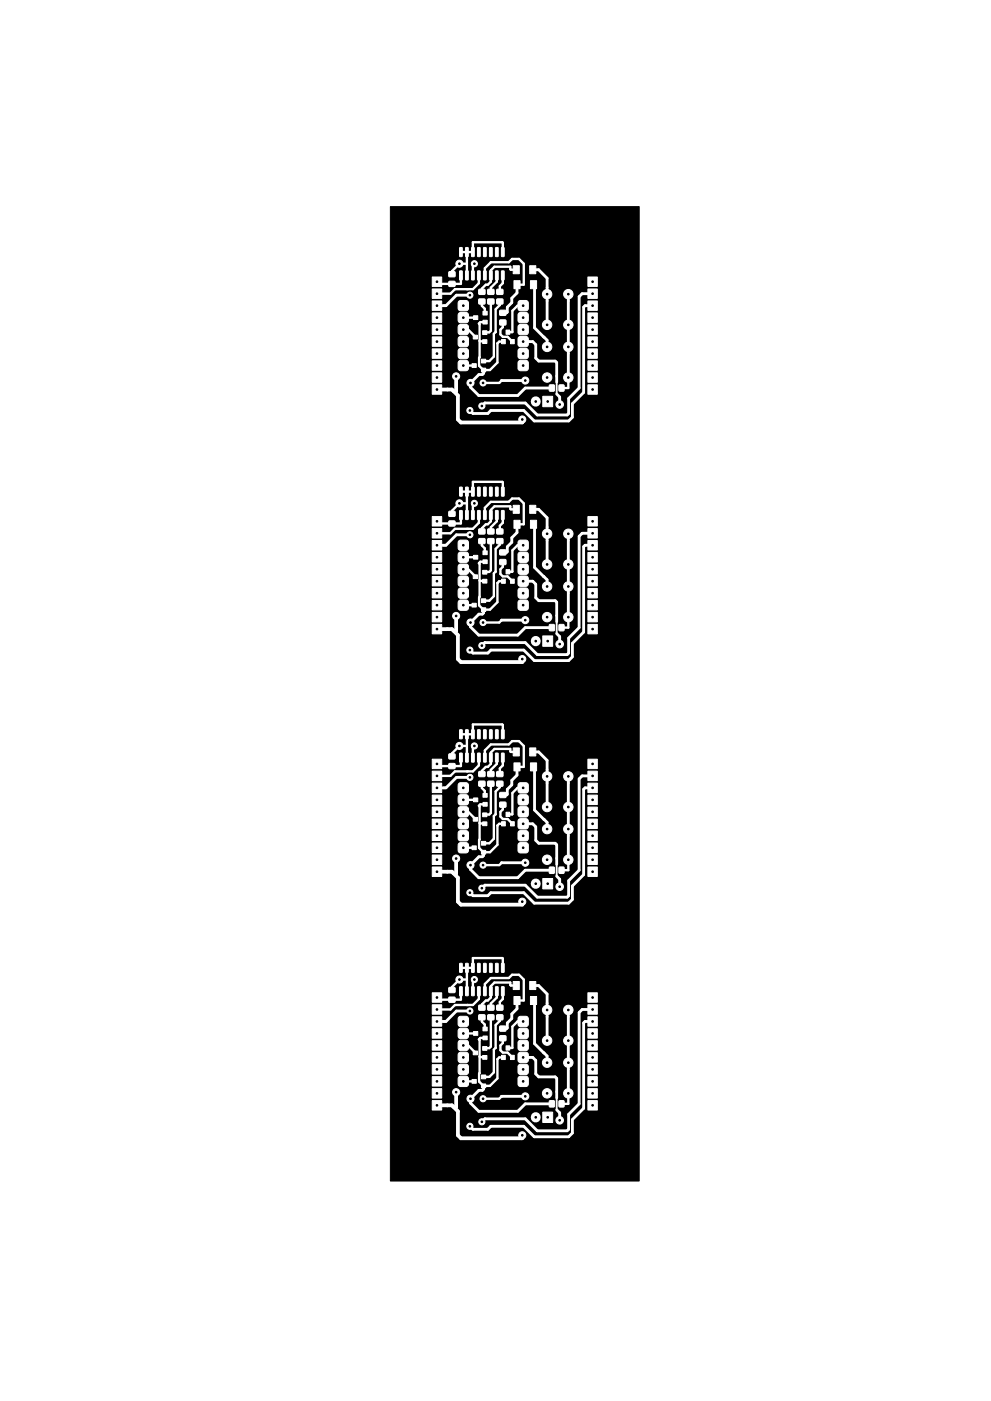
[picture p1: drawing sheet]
<svg xmlns="http://www.w3.org/2000/svg" width="210mm" height="297mm" viewBox="0 0 210 297" stroke-linecap="round" stroke-linejoin="round" font-family="sans-serif">
<path d="M82.8 43.8h52.8v206.6h-52.8z" fill="#000" stroke="#000" stroke-width=".21"/>
<g fill="#fff" stroke="#fff" stroke-width=".21">
<path d="M110.1 228.3l.3-.1h1.1a.55 .55 0 0 1 .6 .5v1.1a.55 .55 0 0 1-.6 .6h-1.1a.55 .55 0 0 1-.5-.6v-1.1z"/>
<path d="M110.1 225.8l.3-.2h1.1a.55 .55 0 0 1 .6 .6v1.1a.55 .55 0 0 1-.6 .5h-1.1a.55 .55 0 0 1-.5-.5v-1.2z"/>
<path d="M110.1 223.3l.3-.2h1.1a.55 .55 0 0 1 .6 .5v1.1a.55 .55 0 0 1-.6 .6h-1.1a.55 .55 0 0 1-.5-.6v-1.1z"/>
<path d="M110.1 220.7l.3-.1h1.1a.55 .55 0 0 1 .6 .5v1.1a.55 .55 0 0 1-.6 .6h-1.1a.55 .55 0 0 1-.5-.6v-1.2z"/>
<path d="M110.1 218.2l.3-.2h1.1a.55 .55 0 0 1 .6 .6v1.1a.55 .55 0 0 1-.6 .5h-1.1a.55 .55 0 0 1-.5-.5v-1.2z"/>
<path d="M110.1 215.6l.3-.1h1.1a.55 .55 0 0 1 .6 .5v1.1a.55 .55 0 0 1-.6 .6h-1.1a.55 .55 0 0 1-.5-.6v-1.1z"/>
<path d="M97.4 215.6l.3-.1h1.1a.55 .55 0 0 1 .6 .5v1.1a.55 .55 0 0 1-.6 .6h-1.1a.55 .55 0 0 1-.5-.6v-1.1z"/>
<path d="M97.4 218.2l.3-.2h1.1a.55 .55 0 0 1 .6 .6v1.1a.55 .55 0 0 1-.6 .5h-1.1a.55 .55 0 0 1-.5-.5v-1.2z"/>
<path d="M97.4 220.7l.3-.1h1.1a.55 .55 0 0 1 .6 .5v1.1a.55 .55 0 0 1-.6 .6h-1.1a.55 .55 0 0 1-.5-.6v-1.2z"/>
<path d="M97.4 223.3l.3-.2h1.1a.55 .55 0 0 1 .6 .5v1.1a.55 .55 0 0 1-.6 .6h-1.1a.55 .55 0 0 1-.5-.6v-1.1z"/>
<path d="M97.4 225.8l.3-.2h1.1a.55 .55 0 0 1 .6 .6v1.1a.55 .55 0 0 1-.6 .5h-1.1a.55 .55 0 0 1-.5-.5v-1.2z"/>
<path d="M97.4 228.3l.3-.1h1.1a.55 .55 0 0 1 .6 .5v1.1a.55 .55 0 0 1-.6 .6h-1.1a.55 .55 0 0 1-.5-.6v-1.1z"/>
<path d="M91.7 218.1h2v2h-2z"/>
<path d="M91.7 215.6h2v2h-2z"/>
<path d="M91.7 213h2v2h-2z"/>
<path d="M124.7 210.5h2v2h-2z"/>
<path d="M124.7 213h2v2h-2z"/>
<path d="M124.7 215.6h2v2h-2z"/>
<path d="M124.7 218.1h2v2h-2z"/>
<path d="M124.7 220.7h2v2h-2z"/>
<path d="M124.7 223.2h2v2h-2z"/>
<path d="M124.7 225.7h2v2h-2z"/>
<path d="M124.7 228.3h2v2h-2z"/>
<path d="M124.7 230.8h2v2h-2z"/>
<path d="M124.7 233.4h2v2h-2z"/>
<path d="M115.2 235.8h2.1v2.2h-2.1z"/>
<path d="M97.5 204.3l.6 .1v1.6l-.1 .2-.5-.1z"/>
<path d="M98.8 204.3l.6 .1v1.6l-.2 .2-.4-.1z"/>
<path d="M100.1 204.3l.5 .1v1.6l-.1 .2-.5-.1z"/>
<path d="M101.3 204.3l.6 .1v1.6l-.1 .2-.5-.1z"/>
<path d="M102.6 204.3l.6 .1v1.6l-.2 .2-.4-.1z"/>
<path d="M103.9 204.3l.5 .1v1.6l-.1 .2-.5-.1z"/>
<path d="M105.2 204.3l.5 .1v1.6l-.1 .2-.5-.1z"/>
<path d="M106.4 204.3l.6 .1v1.6l-.1 .2-.5-.1z"/>
<path d="M106.4 209.2l.6 .1v1.7l-.1 .1-.5-.1z"/>
<path d="M105.2 209.2l.5 .1v1.7l-.1 .1-.5-.1z"/>
<path d="M103.9 209.2l.5 .1v1.7l-.1 .1-.5-.1z"/>
<path d="M102.6 209.2l.6 .1v1.7l-.2 .1-.4-.1z"/>
<path d="M101.3 209.2l.6 .1v1.7l-.1 .1-.5-.1z"/>
<path d="M100.1 209.2l.5 .1v1.7l-.1 .1-.5-.1z"/>
<path d="M98.8 209.2l.6 .1v1.7l-.2 .1-.4-.1z"/>
<path d="M97.5 209.2l.6 .1v1.7l-.1 .1-.5-.1z"/>
<path d="M100.1 228.9h1v.8h-1z"/>
<path d="M102.1 229.8h1v.8h-1z"/>
<path d="M102.1 227.9h1v.8h-1z"/>
<path d="M102.4 221.9h.9v.8h-.9z"/>
<path d="M102.4 223.8h.9v.8h-.9z"/>
<path d="M100.4 222.8h.9v.8h-.9z"/>
<path d="M100.5 218.7h.9v.8h-.9z"/>
<path d="M102.5 219.7h.9v.8h-.9z"/>
<path d="M102.5 217.8h.9v.8h-.9z"/>
<path d="M108.3 223.7h.8v.9h-.8z"/>
<path d="M106.4 223.7h.8v.9h-.8z"/>
<path d="M107.4 221.7h.8v.9h-.8z"/>
<path d="M108.9 208.1h1.3v1.7h-1.3z"/>
<path d="M112.4 208.1h1.3v1.7h-1.3z"/>
<path d="M112.5 211.3h1.3v1.7h-1.3z"/>
<path d="M109 211.3h1.3v1.7h-1.3z"/>
<path d="M95.3 209.4h1.2v1h-1.2z"/>
<path d="M95.3 211.5l1.2-.1v1l-1.2 .1z"/>
<path d="M116.6 233.4h1v1.3l-1-.1z"/>
<path d="M118.6 233.4h1.1l-.1 1.3-1-.1z"/>
<path d="M105.4 213.1h1.3v1l-1.3 .1z"/>
<path d="M105.4 215.2h1.3v1h-1.3z"/>
<path d="M103.5 215.2h1.2l.1 1h-1.3z"/>
<path d="M103.5 213.1h1.2l.1 1-1.3 .1z"/>
<path d="M101.6 213.1h1.2l.1 1-1.3 .1z"/>
<path d="M101.6 215.2h1.2l.1 1h-1.3z"/>
<path d="M106.1 219.6h1.2v1l-1.2 .1z"/>
<path d="M106.1 217.6h1.2v1h-1.2z"/>
<path d="M91.7 233.4h2v2h-2z"/>
<path d="M91.7 210.5h2v2h-2z"/>
<path d="M91.7 230.8h2v2h-2z"/>
<path d="M91.7 228.3h2v2h-2z"/>
<path d="M91.7 225.7h2v2h-2z"/>
<path d="M91.7 223.2h2v2h-2z"/>
<path d="M91.7 220.7h2v2h-2z"/>
<path d="M110.1 178.8l.3-.2h1.1a.55 .55 0 0 1 .6 .6v1.1a.55 .55 0 0 1-.6 .5h-1.1a.55 .55 0 0 1-.5-.5v-1.2z"/>
<path d="M110.1 176.3l.3-.2h1.1a.55 .55 0 0 1 .6 .6v1.1a.55 .55 0 0 1-.6 .5h-1.1a.55 .55 0 0 1-.5-.5v-1.2z"/>
<path d="M110.1 173.7l.3-.1h1.1a.55 .55 0 0 1 .6 .5v1.1a.55 .55 0 0 1-.6 .6h-1.1a.55 .55 0 0 1-.5-.6v-1.1z"/>
<path d="M110.1 171.2l.3-.2h1.1a.55 .55 0 0 1 .6 .6v1.1a.55 .55 0 0 1-.6 .5h-1.1a.55 .55 0 0 1-.5-.5v-1.2z"/>
<path d="M110.1 168.6l.3-.1h1.1a.55 .55 0 0 1 .6 .5v1.1a.55 .55 0 0 1-.6 .6h-1.1a.55 .55 0 0 1-.5-.6v-1.1z"/>
<path d="M110.1 166.1l.3-.2h1.1a.55 .55 0 0 1 .6 .6v1.1a.55 .55 0 0 1-.6 .5h-1.1a.55 .55 0 0 1-.5-.5v-1.2z"/>
<path d="M97.4 166.1l.3-.2h1.1a.55 .55 0 0 1 .6 .6v1.1a.55 .55 0 0 1-.6 .5h-1.1a.55 .55 0 0 1-.5-.5v-1.2z"/>
<path d="M97.4 168.6l.3-.1h1.1a.55 .55 0 0 1 .6 .5v1.1a.55 .55 0 0 1-.6 .6h-1.1a.55 .55 0 0 1-.5-.6v-1.1z"/>
<path d="M97.4 171.2l.3-.2h1.1a.55 .55 0 0 1 .6 .6v1.1a.55 .55 0 0 1-.6 .5h-1.1a.55 .55 0 0 1-.5-.5v-1.2z"/>
<path d="M97.4 173.7l.3-.1h1.1a.55 .55 0 0 1 .6 .5v1.1a.55 .55 0 0 1-.6 .6h-1.1a.55 .55 0 0 1-.5-.6v-1.1z"/>
<path d="M97.4 176.3l.3-.2h1.1a.55 .55 0 0 1 .6 .6v1.1a.55 .55 0 0 1-.6 .5h-1.1a.55 .55 0 0 1-.5-.5v-1.2z"/>
<path d="M97.4 178.8l.3-.2h1.1a.55 .55 0 0 1 .6 .6v1.1a.55 .55 0 0 1-.6 .5h-1.1a.55 .55 0 0 1-.5-.5v-1.2z"/>
<path d="M91.7 168.6h2v2h-2z"/>
<path d="M91.7 166h2v2h-2z"/>
<path d="M91.7 163.5h2v2h-2z"/>
<path d="M124.7 161h2v2h-2z"/>
<path d="M124.7 163.5h2v2h-2z"/>
<path d="M124.7 166h2v2h-2z"/>
<path d="M124.7 168.6h2v2h-2z"/>
<path d="M124.7 171.1h2v2h-2z"/>
<path d="M124.7 173.7h2v2h-2z"/>
<path d="M124.7 176.2h2v2h-2z"/>
<path d="M124.7 178.7h2v2h-2z"/>
<path d="M124.7 181.3h2v2h-2z"/>
<path d="M124.7 183.8h2v2h-2z"/>
<path d="M115.2 186.3h2.1v2.2h-2.1z"/>
<path d="M97.5 154.7l.6 .1v1.7l-.1 .1-.5-.1z"/>
<path d="M98.8 154.7l.6 .1v1.7l-.2 .1-.4-.1z"/>
<path d="M100.1 154.7l.5 .1v1.7l-.1 .1-.5-.1z"/>
<path d="M101.3 154.7l.6 .1v1.7l-.1 .1-.5-.1z"/>
<path d="M102.6 154.7l.6 .1v1.7l-.2 .1-.4-.1z"/>
<path d="M103.9 154.7l.5 .1v1.7l-.1 .1-.5-.1z"/>
<path d="M105.2 154.7l.5 .1v1.7l-.1 .1-.5-.1z"/>
<path d="M106.4 154.7l.6 .1v1.7l-.1 .1-.5-.1z"/>
<path d="M106.4 159.7l.6 .1v1.7l-.1 .1-.5-.1z"/>
<path d="M105.2 159.7l.5 .1v1.7l-.1 .1-.5-.1z"/>
<path d="M103.9 159.7l.5 .1v1.7l-.1 .1-.5-.1z"/>
<path d="M102.6 159.7l.6 .1v1.7l-.2 .1-.4-.1z"/>
<path d="M101.3 159.7l.6 .1v1.7l-.1 .1-.5-.1z"/>
<path d="M100.1 159.7l.5 .1v1.7l-.1 .1-.5-.1z"/>
<path d="M98.8 159.7l.6 .1v1.7l-.2 .1-.4-.1z"/>
<path d="M97.5 159.7l.6 .1v1.7l-.1 .1-.5-.1z"/>
<path d="M100.1 179.3h1v.8h-1z"/>
<path d="M102.1 180.3h1v.8h-1z"/>
<path d="M102.1 178.4h1v.8h-1z"/>
<path d="M102.4 172.4h.9v.8h-.9z"/>
<path d="M102.4 174.3h.9v.8h-.9z"/>
<path d="M100.4 173.3h.9v.8h-.9z"/>
<path d="M100.5 169.2h.9v.8h-.9z"/>
<path d="M102.5 170.1h.9v.8h-.9z"/>
<path d="M102.5 168.2h.9v.8h-.9z"/>
<path d="M108.3 174.2h.8v.9h-.8z"/>
<path d="M106.4 174.2h.8v.9h-.8z"/>
<path d="M107.4 172.2h.8v.9h-.8z"/>
<path d="M108.9 158.6h1.3v1.7h-1.3z"/>
<path d="M112.4 158.6h1.3v1.7h-1.3z"/>
<path d="M112.5 161.7h1.3v1.7h-1.3z"/>
<path d="M109 161.7h1.3v1.7h-1.3z"/>
<path d="M95.3 159.9h1.2v1h-1.2z"/>
<path d="M95.3 161.9h1.2v1h-1.2z"/>
<path d="M116.6 183.9h1v1.2h-1z"/>
<path d="M118.6 183.9h1.1l-.1 1.2h-1z"/>
<path d="M105.4 163.6h1.3v1h-1.3z"/>
<path d="M105.4 165.7l1.3-.1v1l-1.3 .1z"/>
<path d="M103.5 165.7l1.2-.1 .1 1-1.3 .1z"/>
<path d="M103.5 163.6h1.2l.1 1h-1.3z"/>
<path d="M101.6 163.6h1.2l.1 1h-1.3z"/>
<path d="M101.6 165.7l1.2-.1 .1 1-1.3 .1z"/>
<path d="M106.1 170.1h1.2v1h-1.2z"/>
<path d="M106.1 168.1l1.2-.1v1l-1.2 .1z"/>
<path d="M91.7 183.8h2v2h-2z"/>
<path d="M91.7 161h2v2h-2z"/>
<path d="M91.7 181.3h2v2h-2z"/>
<path d="M91.7 178.7h2v2h-2z"/>
<path d="M91.7 176.2h2v2h-2z"/>
<path d="M91.7 173.7h2v2h-2z"/>
<path d="M91.7 171.1h2v2h-2z"/>
<path d="M110.1 127.4l.3-.2h1.1a.55 .55 0 0 1 .6 .6v1.1a.55 .55 0 0 1-.6 .5h-1.1a.55 .55 0 0 1-.5-.5v-1.2z"/>
<path d="M110.1 124.8l.3-.1h1.1a.55 .55 0 0 1 .6 .5v1.1a.55 .55 0 0 1-.6 .6h-1.1a.55 .55 0 0 1-.5-.6v-1.1z"/>
<path d="M110.1 122.3l.3-.2h1.1a.55 .55 0 0 1 .6 .6v1.1a.55 .55 0 0 1-.6 .5h-1.1a.55 .55 0 0 1-.5-.5v-1.2z"/>
<path d="M110.1 119.7l.3-.1h1.1a.55 .55 0 0 1 .6 .5v1.1a.55 .55 0 0 1-.6 .6h-1.1a.55 .55 0 0 1-.5-.6v-1.1z"/>
<path d="M110.1 117.2l.3-.2h1.1a.55 .55 0 0 1 .6 .6v1.1a.55 .55 0 0 1-.6 .5h-1.1a.55 .55 0 0 1-.5-.5v-1.2z"/>
<path d="M110.1 114.7l.3-.2h1.1a.55 .55 0 0 1 .6 .6v1.1a.55 .55 0 0 1-.6 .5h-1.1a.55 .55 0 0 1-.5-.5v-1.2z"/>
<path d="M97.4 114.7l.3-.2h1.1a.55 .55 0 0 1 .6 .6v1.1a.55 .55 0 0 1-.6 .5h-1.1a.55 .55 0 0 1-.5-.5v-1.2z"/>
<path d="M97.4 117.2l.3-.2h1.1a.55 .55 0 0 1 .6 .6v1.1a.55 .55 0 0 1-.6 .5h-1.1a.55 .55 0 0 1-.5-.5v-1.2z"/>
<path d="M97.4 119.7l.3-.1h1.1a.55 .55 0 0 1 .6 .5v1.1a.55 .55 0 0 1-.6 .6h-1.1a.55 .55 0 0 1-.5-.6v-1.1z"/>
<path d="M97.4 122.3l.3-.2h1.1a.55 .55 0 0 1 .6 .6v1.1a.55 .55 0 0 1-.6 .5h-1.1a.55 .55 0 0 1-.5-.5v-1.2z"/>
<path d="M97.4 124.8l.3-.1h1.1a.55 .55 0 0 1 .6 .5v1.1a.55 .55 0 0 1-.6 .6h-1.1a.55 .55 0 0 1-.5-.6v-1.1z"/>
<path d="M97.4 127.4l.3-.2h1.1a.55 .55 0 0 1 .6 .6v1.1a.55 .55 0 0 1-.6 .5h-1.1a.55 .55 0 0 1-.5-.5v-1.2z"/>
<path d="M91.7 117.1h2v2h-2z"/>
<path d="M91.7 114.6h2v2h-2z"/>
<path d="M91.7 112.1h2v2h-2z"/>
<path d="M124.7 109.5h2v2h-2z"/>
<path d="M124.7 112.1h2v2h-2z"/>
<path d="M124.7 114.6h2v2h-2z"/>
<path d="M124.7 117.1h2v2h-2z"/>
<path d="M124.7 119.7h2v2h-2z"/>
<path d="M124.7 122.2h2v2h-2z"/>
<path d="M124.7 124.8h2v2h-2z"/>
<path d="M124.7 127.3h2v2h-2z"/>
<path d="M124.7 129.8h2v2h-2z"/>
<path d="M124.7 132.4h2v2h-2z"/>
<path d="M115.2 134.8h2.1v2.2h-2.1z"/>
<path d="M97.5 103.3l.6 .1v1.7l-.1 .1-.5-.1z"/>
<path d="M98.8 103.3l.6 .1v1.7l-.2 .1-.4-.1z"/>
<path d="M100.1 103.3l.5 .1v1.7l-.1 .1-.5-.1z"/>
<path d="M101.3 103.3l.6 .1v1.7l-.1 .1-.5-.1z"/>
<path d="M102.6 103.3l.6 .1v1.7l-.2 .1-.4-.1z"/>
<path d="M103.9 103.3l.5 .1v1.7l-.1 .1-.5-.1z"/>
<path d="M105.2 103.3l.5 .1v1.7l-.1 .1-.5-.1z"/>
<path d="M106.4 103.3l.6 .1v1.7l-.1 .1-.5-.1z"/>
<path d="M106.4 108.3h.6v1.7l-.1 .2-.5-.2z"/>
<path d="M105.2 108.3h.5v1.7l-.1 .2-.5-.2z"/>
<path d="M103.9 108.3h.5v1.7l-.1 .2-.5-.2z"/>
<path d="M102.6 108.3h.6v1.7l-.2 .2-.4-.2z"/>
<path d="M101.3 108.3h.6v1.7l-.1 .2-.5-.2z"/>
<path d="M100.1 108.3h.5v1.7l-.1 .2-.5-.2z"/>
<path d="M98.8 108.3h.6v1.7l-.2 .2-.4-.2z"/>
<path d="M97.5 108.3h.6v1.7l-.1 .2-.5-.2z"/>
<path d="M100.1 127.9h1v.8h-1z"/>
<path d="M102.1 128.9h1v.8h-1z"/>
<path d="M102.1 127h1v.8h-1z"/>
<path d="M102.4 120.9h.9v.8h-.9z"/>
<path d="M102.4 122.8h.9v.8h-.9z"/>
<path d="M100.4 121.9h.9v.8h-.9z"/>
<path d="M100.5 117.7h.9v.8h-.9z"/>
<path d="M102.5 118.7h.9v.8h-.9z"/>
<path d="M102.5 116.8h.9v.8h-.9z"/>
<path d="M108.3 122.8h.8v.9h-.8z"/>
<path d="M106.4 122.8h.8v.9h-.8z"/>
<path d="M107.4 120.8h.8v.9h-.8z"/>
<path d="M108.9 107.1h1.3v1.7h-1.3z"/>
<path d="M112.4 107.1h1.3v1.7h-1.3z"/>
<path d="M112.5 110.3h1.3v1.7h-1.3z"/>
<path d="M109 110.3h1.3v1.7h-1.3z"/>
<path d="M95.3 108.4h1.2v1l-1.2 .1z"/>
<path d="M95.3 110.5h1.2v1h-1.2z"/>
<path d="M116.6 132.4l1 .1v1.2h-1z"/>
<path d="M118.6 132.4l1.1 .1-.1 1.2h-1z"/>
<path d="M105.4 112.2h1.3v1h-1.3z"/>
<path d="M105.4 114.2h1.3v1h-1.3z"/>
<path d="M103.5 114.2h1.2l.1 1h-1.3z"/>
<path d="M103.5 112.2h1.2l.1 1h-1.3z"/>
<path d="M101.6 112.2h1.2l.1 1h-1.3z"/>
<path d="M101.6 114.2h1.2l.1 1h-1.3z"/>
<path d="M106.1 118.7h1.2v1h-1.2z"/>
<path d="M106.1 116.6h1.2v1h-1.2z"/>
<path d="M91.7 132.4h2v2h-2z"/>
<path d="M91.7 109.5h2v2h-2z"/>
<path d="M91.7 129.8h2v2h-2z"/>
<path d="M91.7 127.3h2v2h-2z"/>
<path d="M91.7 124.8h2v2h-2z"/>
<path d="M91.7 122.2h2v2h-2z"/>
<path d="M91.7 119.7h2v2h-2z"/>
<path d="M97.4 76.6l.3-.2h1.1a.55 .55 0 0 1 .6 .6v1.1a.55 .55 0 0 1-.6 .5h-1.1a.55 .55 0 0 1-.5-.5v-1.2z"/>
<path d="M97.4 74l.3-.1h1.1a.55 .55 0 0 1 .6 .5v1.1a.55 .55 0 0 1-.6 .6h-1.1a.55 .55 0 0 1-.5-.6v-1.1z"/>
<path d="M97.4 71.5l.3-.2h1.1a.55 .55 0 0 1 .6 .6v1.1a.55 .55 0 0 1-.6 .5h-1.1a.55 .55 0 0 1-.5-.5v-1.2z"/>
<path d="M97.4 68.9l.3-.1h1.1a.55 .55 0 0 1 .6 .5v1.1a.55 .55 0 0 1-.6 .6h-1.1a.55 .55 0 0 1-.5-.6v-1.1z"/>
<path d="M97.4 66.4l.3-.2h1.1a.55 .55 0 0 1 .6 .6v1.1a.55 .55 0 0 1-.6 .5h-1.1a.55 .55 0 0 1-.5-.5v-1.2z"/>
<path d="M97.4 63.9l.3-.2h1.1a.55 .55 0 0 1 .6 .6v1.1a.55 .55 0 0 1-.6 .5h-1.1a.55 .55 0 0 1-.5-.5v-1.2z"/>
<path d="M110.1 63.9l.3-.2h1.1a.55 .55 0 0 1 .6 .6v1.1a.55 .55 0 0 1-.6 .5h-1.1a.55 .55 0 0 1-.5-.5v-1.2z"/>
<path d="M110.1 66.4l.3-.2h1.1a.55 .55 0 0 1 .6 .6v1.1a.55 .55 0 0 1-.6 .5h-1.1a.55 .55 0 0 1-.5-.5v-1.2z"/>
<path d="M110.1 68.9l.3-.1h1.1a.55 .55 0 0 1 .6 .5v1.1a.55 .55 0 0 1-.6 .6h-1.1a.55 .55 0 0 1-.5-.6v-1.1z"/>
<path d="M110.1 71.5l.3-.2h1.1a.55 .55 0 0 1 .6 .6v1.1a.55 .55 0 0 1-.6 .5h-1.1a.55 .55 0 0 1-.5-.5v-1.2z"/>
<path d="M110.1 74l.3-.1h1.1a.55 .55 0 0 1 .6 .5v1.1a.55 .55 0 0 1-.6 .6h-1.1a.55 .55 0 0 1-.5-.6v-1.1z"/>
<path d="M110.1 76.6l.3-.2h1.1a.55 .55 0 0 1 .6 .6v1.1a.55 .55 0 0 1-.6 .5h-1.1a.55 .55 0 0 1-.5-.5v-1.2z"/>
<path d="M124.7 81.6h2v2h-2z"/>
<path d="M124.7 79h2v2h-2z"/>
<path d="M124.7 76.5h2v2h-2z"/>
<path d="M124.7 74h2v2h-2z"/>
<path d="M124.7 71.4h2v2h-2z"/>
<path d="M124.7 68.9h2v2h-2z"/>
<path d="M124.7 66.3h2v2h-2z"/>
<path d="M124.7 63.8h2v2h-2z"/>
<path d="M124.7 61.3h2v2h-2z"/>
<path d="M124.7 58.7h2v2h-2z"/>
<path d="M91.7 61.3h2v2h-2z"/>
<path d="M91.7 63.8h2v2h-2z"/>
<path d="M91.7 66.3h2v2h-2z"/>
<path d="M91.7 68.9h2v2h-2z"/>
<path d="M91.7 71.4h2v2h-2z"/>
<path d="M91.7 74h2v2h-2z"/>
<path d="M91.7 76.5h2v2h-2z"/>
<path d="M91.7 79h2v2h-2z"/>
<path d="M91.7 58.7h2v2h-2z"/>
<path d="M91.7 81.6h2v2h-2z"/>
<path d="M106.1 65.8h1.2v1h-1.2z"/>
<path d="M106.1 67.9h1.2v1h-1.2z"/>
<path d="M101.6 63.4h1.2l.1 1h-1.3z"/>
<path d="M101.6 61.4h1.2l.1 1h-1.3z"/>
<path d="M103.5 61.4h1.2l.1 1h-1.3z"/>
<path d="M103.5 63.4h1.2l.1 1h-1.3z"/>
<path d="M105.4 63.4h1.3v1h-1.3z"/>
<path d="M105.4 61.4h1.3v1h-1.3z"/>
<path d="M118.6 81.6l1.1 .1-.1 1.2h-1z"/>
<path d="M116.6 81.6l1 .1v1.2h-1z"/>
<path d="M95.3 59.7h1.2v1h-1.2z"/>
<path d="M95.3 57.6h1.2v1l-1.2 .1z"/>
<path d="M109 59.5h1.3v1.7h-1.3z"/>
<path d="M112.5 59.5h1.3v1.7h-1.3z"/>
<path d="M112.4 56.3h1.3v1.7h-1.3z"/>
<path d="M108.9 56.3h1.3v1.7h-1.3z"/>
<path d="M107.4 70h.8v.9h-.8z"/>
<path d="M106.4 72h.8v.9h-.8z"/>
<path d="M108.3 72h.8v.9h-.8z"/>
<path d="M102.5 66h.9v.8h-.9z"/>
<path d="M102.5 67.9h.9v.8h-.9z"/>
<path d="M100.5 66.9h.9v.8h-.9z"/>
<path d="M100.4 71.1h.9v.8h-.9z"/>
<path d="M102.4 72h.9v.8h-.9z"/>
<path d="M102.4 70.1h.9v.8h-.9z"/>
<path d="M102.1 76.2h1v.8h-1z"/>
<path d="M102.1 78.1h1v.8h-1z"/>
<path d="M100.1 77.1h1v.8h-1z"/>
<path d="M97.5 57.5h.6v1.7l-.1 .2-.5-.2z"/>
<path d="M98.8 57.5h.6v1.7l-.2 .2-.4-.2z"/>
<path d="M100.1 57.5h.5v1.7l-.1 .2-.5-.2z"/>
<path d="M101.3 57.5h.6v1.7l-.1 .2-.5-.2z"/>
<path d="M102.6 57.5h.6v1.7l-.2 .2-.4-.2z"/>
<path d="M103.9 57.5h.5v1.7l-.1 .2-.5-.2z"/>
<path d="M105.2 57.5h.5v1.7l-.1 .2-.5-.2z"/>
<path d="M106.4 57.5h.6v1.7l-.1 .2-.5-.2z"/>
<path d="M106.4 52.5l.6 .1v1.7l-.1 .1-.5-.1z"/>
<path d="M105.2 52.5l.5 .1v1.7l-.1 .1-.5-.1z"/>
<path d="M103.9 52.5l.5 .1v1.7l-.1 .1-.5-.1z"/>
<path d="M102.6 52.5l.6 .1v1.7l-.2 .1-.4-.1z"/>
<path d="M101.3 52.5l.6 .1v1.7l-.1 .1-.5-.1z"/>
<path d="M100.1 52.5l.5 .1v1.7l-.1 .1-.5-.1z"/>
<path d="M98.8 52.5l.6 .1v1.7l-.2 .1-.4-.1z"/>
<path d="M97.5 52.5l.6 .1v1.7l-.1 .1-.5-.1z"/>
<path d="M115.2 84h2.1v2.2h-2.1z"/>
<circle cx="120.6" cy="220.6" r="1"/>
<circle cx="116.1" cy="220.6" r="1"/>
<circle cx="120.6" cy="214.1" r="1"/>
<circle cx="116.1" cy="214.1" r="1"/>
<circle cx="116.1" cy="225.3" r="1"/>
<circle cx="120.6" cy="225.3" r="1"/>
<circle cx="116.1" cy="231.8" r="1"/>
<circle cx="120.6" cy="231.8" r="1"/>
<circle cx="120.6" cy="171.1" r="1"/>
<circle cx="116.1" cy="171.1" r="1"/>
<circle cx="120.6" cy="164.6" r="1"/>
<circle cx="116.1" cy="164.6" r="1"/>
<circle cx="116.1" cy="175.8" r="1"/>
<circle cx="120.6" cy="175.8" r="1"/>
<circle cx="116.1" cy="182.3" r="1"/>
<circle cx="120.6" cy="182.3" r="1"/>
<circle cx="120.6" cy="119.7" r="1"/>
<circle cx="116.1" cy="119.7" r="1"/>
<circle cx="120.6" cy="113.2" r="1"/>
<circle cx="116.1" cy="113.2" r="1"/>
<circle cx="116.1" cy="124.3" r="1"/>
<circle cx="120.6" cy="124.3" r="1"/>
<circle cx="116.1" cy="130.8" r="1"/>
<circle cx="120.6" cy="130.8" r="1"/>
<circle cx="120.6" cy="80" r="1"/>
<circle cx="116.1" cy="80" r="1"/>
<circle cx="120.6" cy="73.5" r="1"/>
<circle cx="116.1" cy="73.5" r="1"/>
<circle cx="116.1" cy="62.4" r="1"/>
<circle cx="120.6" cy="62.4" r="1"/>
<circle cx="116.1" cy="68.9" r="1"/>
<circle cx="120.6" cy="68.9" r="1"/>
<circle cx="111.4" cy="131.5" r=".75"/>
<circle cx="102.5" cy="132" r=".65"/>
<circle cx="99.8" cy="132" r=".75"/>
<circle cx="96.8" cy="130.6" r=".75"/>
<circle cx="97.5" cy="106.7" r=".75"/>
<circle cx="110.8" cy="139.7" r=".75"/>
<circle cx="100.6" cy="106.7" r=".65"/>
<circle cx="99.7" cy="113.4" r=".65"/>
<circle cx="99.7" cy="137.8" r=".65"/>
<circle cx="102.2" cy="136.9" r=".65"/>
<circle cx="118.7" cy="136.6" r=".8"/>
<circle cx="111.4" cy="182.9" r=".75"/>
<circle cx="102.5" cy="183.4" r=".65"/>
<circle cx="99.8" cy="183.4" r=".75"/>
<circle cx="96.8" cy="182" r=".75"/>
<circle cx="97.5" cy="158.2" r=".75"/>
<circle cx="110.8" cy="191.2" r=".75"/>
<circle cx="100.6" cy="158.2" r=".65"/>
<circle cx="99.7" cy="164.8" r=".65"/>
<circle cx="99.7" cy="189.3" r=".65"/>
<circle cx="102.2" cy="188.3" r=".65"/>
<circle cx="118.7" cy="188" r=".8"/>
<circle cx="111.4" cy="232.4" r=".75"/>
<circle cx="102.5" cy="233" r=".65"/>
<circle cx="99.8" cy="233" r=".75"/>
<circle cx="96.8" cy="231.6" r=".75"/>
<circle cx="97.5" cy="207.7" r=".75"/>
<circle cx="110.8" cy="240.7" r=".75"/>
<circle cx="100.6" cy="207.7" r=".65"/>
<circle cx="99.7" cy="214.3" r=".65"/>
<circle cx="99.7" cy="238.8" r=".65"/>
<circle cx="102.2" cy="237.8" r=".65"/>
<circle cx="118.7" cy="237.5" r=".8"/>
<circle cx="111.4" cy="80.7" r=".75"/>
<circle cx="102.5" cy="81.2" r=".65"/>
<circle cx="99.8" cy="81.2" r=".75"/>
<circle cx="110.8" cy="88.9" r=".75"/>
<circle cx="97.5" cy="55.9" r=".75"/>
<circle cx="96.8" cy="79.8" r=".75"/>
<circle cx="100.6" cy="55.9" r=".65"/>
<circle cx="99.7" cy="62.6" r=".65"/>
<circle cx="99.7" cy="87" r=".65"/>
<circle cx="102.2" cy="86.1" r=".65"/>
<circle cx="118.7" cy="85.8" r=".8"/>
</g>
<path d="M113.7 85.1v.1M113.7 135.9v.1M113.7 187.3v.1M113.7 236.8v.1" fill="none" stroke="#fff" stroke-width="2.1"/>
<g fill="none" stroke="#fff" stroke-width=".5">
<path d="M92.7 110.5l.5 .5h4.5M97.8 104.2h2.5v-2h6.3l.1 2M97.8 109.2v1.8M99.1 106.7h-1.6l-1.6 1.6v.6M99.1 104.2v5M102.2 114.7v.9l.7 .7v.9M102.9 119.1h-1l-.3 .3 .2 .2-.1 8.8 .8 .9h1.5l1.5-1.6v-4.1l.4-.4h.9M102.9 109.2v-1.5l1.2-1.3h3.8l.7-.7h1.5l1 1v4.5h-1.4M104.1 114.7v6.2l-.3 .4h-.9M105.4 109.2v1.3l-1.3 1.3v.9M106 114.7v.8l-.8 .9v4.8l-.4 .4v4.8l-1 1h-1.2M106.7 109.2v1.6l-.7 .7v1.2"/>
<path d="M106.7 119.2v1l-.5 .5v1l.5 .5h1l1 1M109.5 108h-1.1l-.1-.6h-3.4l-.8 .7v2.4l-.6 .7h-.4l-.9 .8v.7M113.3 111.7l.1 .1M101.8 123.1l1.1 .1M106.4 131.5l-.5 .5h-3.4"/>
</g>
<path d="M109.7 111.2v1.7l-1.1 1.1v1l-1 .9v1.1l-.1 .1h-.8M113 108h1.3l1.8 1.8v9.9M113.4 111.8v8.5l2.7 2.6v1.4M116.6 112.7l-.5 .5M96.3 133.6l-.1 .1M102.6 129.3v.7l-.3 .2h-.7l-1.8 1.8v.9l1.8 1.8h8.3l1.5-1.6h5.7M106.4 131.5h.1M106.4 131.5h5M115.4 122.3h.1" fill="none" stroke="#fff" stroke-width=".6"/>
<path d="M92.7 133.4h3.2l1.3 1.3v5l.6 .7h13v-.7M96.8 130.6v3.3" fill="none" stroke="#fff" stroke-width=".8"/>
<circle cx="99.1" cy="112.1" r=".25" fill="#fff"/>
<path d="M100.6 106.7l-.3 .3v2.2M101.6 109.2v1.6l-1.3 1.3h-3.8l-.9 1h-2.9" fill="none" stroke="#fff" stroke-width=".5"/>
<path d="M96.8 113.4h2.9" fill="none" stroke="#fff" stroke-width=".6"/>
<circle cx="99.7" cy="113.4" r=".25" fill="#fff"/>
<g fill="none" stroke="#fff" stroke-width=".6">
<path d="M96.8 113.4l-2.2 2.2h-1.9M120.6 113.2v17.6M125.7 115.6h-1.6l-.3 .3v18.1l-2.4 2.4v2.9l-.8 .8h-7.3l-2.2-2.3h-7l-.6 .7h-3.2l-.6-.7M125.7 113.1h-2.2l-.6 .6v19.4l-2.3 2.2v3.2l-.3 .3h-6.3l-2.6-2.6h-8.5M102.9 136.2l-.7 .7M111 123.2h2l.7 .7v2.8l.6 .7h3.5l.3 .3v4.1M118.1 134.3l.6 .7v1.6M125.6 133.2l.1 .2M113 159.4h1.3l1.8 1.8v9.9M109.7 162.6v1.7l-1.1 1.2v.9l-1 1v1l-.1 .2h-.8M113.4 163.2v8.5l2.7 2.7v1.4M116.6 164.1l-.5 .5"/>
<path d="M96.3 185.1h-.1M102.6 180.7v.7l-.3 .2h-.7l-1.8 1.8v.9l1.8 1.8h8.3l1.5-1.6h5.7M106.4 182.9h.1M106.4 182.9h5"/>
</g>
<g fill="none" stroke="#fff" stroke-width=".5">
<path d="M98.3 118.1h2.6M111 115.6h-1.2l-1.1 1.1v4.5h-.9M98.3 128.3h2.3M98.3 120.7h1l1.6 1.5M102.9 136.2h.1M120.6 130.8v2.3h-1.3M97.8 155.7h2.5v-2.1h6.3l.1 2.1M99.1 158.2h-1.6l-1.6 1.5v.7M99.1 155.7v4.9M109.5 159.4h-1.1l-.1-.6h-3.4l-.8 .8v2.4l-.6 .6h-.4l-.9 .8v.7M92.7 162l.5 .4h4.5M97.8 160.6v1.8"/>
<path d="M101.8 174.5l1.1 .1M102.2 166.2v.9l.7 .6v.9M102.9 170.5h-1l-.3 .3 .2 .2-.1 8.8 .8 .9h1.5l1.5-1.6v-4.1l.4-.3h.9M102.9 160.6v-1.5l1.2-1.3h3.8l.7-.7h1.5l1 1.1v4.4h-1.4M104.1 166.2v6.2l-.3 .3h-.9M105.4 160.6v1.4l-1.3 1.2v.9M106 166.2v.7l-.8 .9v4.8l-.4 .4v4.8l-1 1h-1.2M106.7 160.6v1.7l-.7 .6v1.2M106.7 170.6v1l-.5 .5v1l.5 .5h1l1 1.1M113.3 163.2h.1M106.4 182.9l-.5 .5h-3.4"/>
</g>
<path d="M118.1 131.8v2.5" fill="none" stroke="#fff" stroke-width=".4"/>
<path d="M92.7 184.8h3.2l1.3 1.3v5.1l.6 .6h13v-.6M96.8 182v3.3" fill="none" stroke="#fff" stroke-width=".8"/>
<circle cx="99.1" cy="163.5" r=".25" fill="#fff"/>
<path d="M100.6 158.2l-.3 .3v2.1M101.6 160.6v1.7l-1.3 1.2h-3.8l-.9 1h-2.9" fill="none" stroke="#fff" stroke-width=".5"/>
<path d="M96.8 164.8h2.9" fill="none" stroke="#fff" stroke-width=".6"/>
<circle cx="99.7" cy="164.8" r=".25" fill="#fff"/>
<g fill="none" stroke="#fff" stroke-width=".6">
<path d="M96.8 164.8l-2.2 2.2h-1.9M111 174.7h2l.7 .6v2.9l.6 .6h3.5l.3 .3v4.1M120.6 164.6v17.7M125.7 167h-1.6l-.3 .3v18.2l-2.4 2.3v2.9l-.8 .8h-7.3l-2.2-2.2h-7l-.6 .6h-3.2M125.7 164.5h-2.2l-.6 .6v19.4l-2.3 2.2v3.2l-.3 .3h-6.3l-2.6-2.5h-8.5M99.7 189.3l.6 .6M102.9 187.7l-.7 .6M118.1 185.8l.6 .6v1.6M125.6 184.7l.1 .1M109.7 212.1v1.8l-1.1 1.1v.9l-1 1v1l-.1 .2h-.8M113 209h1.3l1.8 1.7v9.9M113.4 212.8v8.5l2.7 2.6v1.4"/>
<path d="M116.6 213.6l-.5 .5M96.3 234.6l-.1 .1M102.6 230.2v.7l-.3 .3h-.7l-1.8 1.8v.9l1.8 1.7h8.3l1.5-1.6h5.7M111.4 232.4l-5 .1M115.4 223.2h.1"/>
</g>
<g fill="none" stroke="#fff" stroke-width=".5">
<path d="M98.3 179.7h2.3M98.3 172.1h1l1.6 1.5M98.3 169.6h2.6M111 167h-1.2l-1.1 1.1v4.5l-.9 .1M102.9 187.7h.1M120.6 182.3v2.2h-1.3M92.7 211.5l.5 .5h4.5M97.8 205.2h2.5v-2.1h6.3l.1 2.1M97.8 210.2v1.8M99.1 207.7h-1.6l-1.6 1.6v.6M99.1 205.2v5M102.2 215.7v.9l.7 .6v1"/>
<path d="M102.9 210.2v-1.6l1.2-1.2h3.8l.7-.7h1.5l1 1v4.4h-1.4M104.1 215.7v6.2l-.3 .3h-.9M105.4 210.2v1.3l-1.3 1.3v.8M106 215.7v.7l-.8 .9v4.9l-.4 .3v4.9l-1 .9h-1.2M106.7 210.2v1.6l-.7 .6v1.2M109.5 209h-1.1l-.1-.7h-3.4l-.8 .8v2.4l-.6 .6h-.4l-.9 .9v.6M113.3 212.7l.1 .1M101.8 224l1.1 .1M102.9 220.1h-1l-.3 .3 .2 .1-.1 8.8 .8 .9h1.5l1.5-1.6v-4l.4-.4h.9M106.4 232.5l-.5 .5h-3.4M106.7 220.1v1l-.5 .6v1l.5 .5h1l1 1"/>
</g>
<path d="M118.1 183.2v2.6" fill="none" stroke="#fff" stroke-width=".4"/>
<path d="M92.7 234.4h3.2l1.3 1.2v5.1l.6 .6h13v-.6M96.8 231.6v3.3" fill="none" stroke="#fff" stroke-width=".8"/>
<circle cx="99.1" cy="213.1" r=".25" fill="#fff"/>
<path d="M100.6 207.7l-.3 .3v2.2M101.6 210.2v1.6l-1.3 1.3h-3.8l-.9 .9h-2.9" fill="none" stroke="#fff" stroke-width=".5"/>
<path d="M96.8 214.3h2.9" fill="none" stroke="#fff" stroke-width=".6"/>
<circle cx="99.7" cy="214.3" r=".25" fill="#fff"/>
<g fill="none" stroke="#fff" stroke-width=".6">
<path d="M113 57.2h1.3l1.8 1.8v9.9M102.6 78.5v.7l-.3 .2h-.7l-1.8 1.8v.9l1.8 1.8h8.3l1.5-1.6h5.7M109.7 60.4v1.7l-1.1 1.1v1l-1 .9v1.1l-.1 .1h-.8M113.4 61v8.5l2.7 2.6v1.4M115.4 71.5h.1M116.6 61.9l-.5 .5M96.3 82.8l-.1 .1M111.4 80.7h-5M96.8 214.3l-2.2 2.3h-1.9M120.6 214.1v17.7M125.7 216.6h-1.6l-.3 .3v18.1l-2.4 2.4v2.8l-.8 .8h-7.3l-2.2-2.2h-7l-.6 .6h-3.2l-.6-.6M125.7 214h-2.2l-.6 .7v19.3l-2.3 2.3v3.1l-.3 .3h-6.3l-2.6-2.5h-8.5"/>
<path d="M102.9 237.2l-.7 .6M111 224.2h2l.7 .6v2.9l.6 .6h3.5l.3 .3v4.2M118.1 235.3l.6 .6v1.6M125.6 234.2l.1 .2"/>
</g>
<g fill="none" stroke="#fff" stroke-width=".5">
<path d="M92.7 59.7l.5 .5h4.5M97.8 53.4h2.5v-2h6.3l.1 2M97.8 58.4v1.8M99.1 55.9h-1.6l-1.6 1.6v.6M99.1 53.4v5M102.9 58.4v-1.5l1.2-1.3h3.8l.7-.7h1.5l1 1v4.5h-1.4M105.4 58.4v1.3l-1.3 1.3v.9M106.7 58.4v1.6l-.7 .7v1.2M109.5 57.2h-1.1l-.1-.6h-3.4l-.8 .7v2.4l-.6 .7h-.4l-.9 .8v.7M101.8 72.3l1.1 .1M102.2 63.9v.9l.7 .7v.9M102.9 68.3h-1l-.3 .3 .2 .2-.1 8.8 .8 .9h1.5l1.5-1.6v-4.1l.4-.4h.9"/>
<path d="M104.1 63.9v6.2l-.3 .4h-.9M106 63.9v.8l-.8 .9v4.8l-.4 .4v4.8l-1 1h-1.2M106.7 68.4v1l-.5 .5v1l.5 .5h1l1 1M113.3 60.9l.1 .1M106.4 80.7l-.5 .5h-3.4M98.3 219.1h2.6M111 216.6h-1.2l-1.1 1.1v4.4l-.9 .1M98.3 229.3h2.3M98.3 221.7h1l1.6 1.5M102.9 237.2h.1M120.6 231.8v2.2h-1.3"/>
</g>
<path d="M118.1 232.8v2.5" fill="none" stroke="#fff" stroke-width=".4"/>
<path d="M96.8 79.8v3.3M92.7 82.6h3.2l1.3 1.3v5l.6 .7h13v-.7" fill="none" stroke="#fff" stroke-width=".8"/>
<circle cx="99.1" cy="61.3" r=".25" fill="#fff"/>
<path d="M100.6 55.9l-.3 .3v2.2M101.6 58.4v1.6l-1.3 1.3h-3.8l-.9 1h-2.9" fill="none" stroke="#fff" stroke-width=".5"/>
<path d="M96.8 62.6h2.9" fill="none" stroke="#fff" stroke-width=".6"/>
<circle cx="99.7" cy="62.6" r=".25" fill="#fff"/>
<path d="M96.8 62.6l-2.2 2.2h-1.9M111 72.4h2l.7 .7v2.8l.6 .7h3.5l.3 .3v4.1M120.6 62.4v17.6M125.7 64.8h-1.6l-.3 .3v18.1l-2.4 2.4v2.9l-.8 .8h-7.3l-2.2-2.3h-7l-.6 .7h-3.2l-.6-.7M125.7 62.3h-2.2l-.6 .6v19.4l-2.3 2.2v3.2l-.3 .3h-6.3l-2.6-2.6h-8.5M102.9 85.4l-.7 .7M118.1 83.5l.6 .7v1.6M125.6 82.4l.1 .2" fill="none" stroke="#fff" stroke-width=".6"/>
<path d="M98.3 77.5h2.3M98.3 69.9h1l1.6 1.5M98.3 67.3h2.6M111 64.8h-1.2l-1.1 1.1v4.5h-.9M102.9 85.4h.1M120.6 80v2.3h-1.3" fill="none" stroke="#fff" stroke-width=".5"/>
<path d="M118.1 81v2.5" fill="none" stroke="#fff" stroke-width=".4"/>
<g fill="#000" stroke="#000" stroke-width=".21">
<circle cx="92.7" cy="59.7" r=".17"/>
<circle cx="92.7" cy="54.6" r=".17"/>
<circle cx="97.5" cy="55.9" r=".17"/>
<circle cx="100.6" cy="55.9" r=".17"/>
<circle cx="125.7" cy="54.6" r=".17"/>
<circle cx="125.7" cy="59.7" r=".17"/>
<circle cx="92.7" cy="72.4" r=".17"/>
<circle cx="92.7" cy="62.3" r=".17"/>
<circle cx="92.7" cy="75" r=".17"/>
<circle cx="92.7" cy="64.8" r=".17"/>
<circle cx="92.7" cy="77.5" r=".17"/>
<circle cx="92.7" cy="67.3" r=".17"/>
<circle cx="92.7" cy="69.9" r=".17"/>
<circle cx="96.8" cy="79.8" r=".17"/>
<circle cx="98.3" cy="64.8" r=".17"/>
<circle cx="98.3" cy="72.4" r=".17"/>
<circle cx="98.3" cy="77.5" r=".17"/>
<circle cx="98.3" cy="75" r=".17"/>
<circle cx="98.3" cy="67.3" r=".17"/>
<circle cx="98.3" cy="69.9" r=".17"/>
<circle cx="99.7" cy="62.6" r=".17"/>
<circle cx="111" cy="64.8" r=".17"/>
<circle cx="111" cy="75" r=".17"/>
<circle cx="111" cy="69.9" r=".17"/>
<circle cx="111" cy="77.5" r=".17"/>
<circle cx="111" cy="72.4" r=".17"/>
<circle cx="111" cy="67.3" r=".17"/>
<circle cx="116.1" cy="68.9" r=".17"/>
<circle cx="116.1" cy="73.5" r=".18"/>
<circle cx="116.1" cy="62.4" r=".18"/>
<circle cx="120.6" cy="68.9" r=".17"/>
<circle cx="120.6" cy="62.4" r=".18"/>
<circle cx="120.6" cy="73.5" r=".18"/>
<circle cx="125.7" cy="75" r=".17"/>
<circle cx="125.7" cy="72.4" r=".17"/>
<circle cx="125.7" cy="64.8" r=".17"/>
<circle cx="125.7" cy="62.3" r=".17"/>
<circle cx="125.7" cy="69.9" r=".17"/>
<circle cx="125.7" cy="77.5" r=".17"/>
<circle cx="125.7" cy="67.3" r=".17"/>
<circle cx="92.7" cy="87.7" r=".17"/>
<circle cx="92.7" cy="80" r=".17"/>
<circle cx="92.7" cy="82.6" r=".17"/>
<circle cx="99.7" cy="87" r=".17"/>
<circle cx="99.8" cy="81.2" r=".17"/>
<circle cx="102.2" cy="86.1" r=".17"/>
<circle cx="102.5" cy="81.2" r=".17"/>
<circle cx="110.8" cy="88.9" r=".17"/>
<circle cx="111.4" cy="80.7" r=".17"/>
<circle cx="113.7" cy="85.1" r=".17"/>
<circle cx="116.1" cy="80" r=".17"/>
<circle cx="116.2" cy="85.1" r=".17"/>
<circle cx="118.7" cy="85.8" r=".17"/>
<circle cx="120.6" cy="80" r=".17"/>
<circle cx="125.7" cy="87.7" r=".17"/>
<circle cx="125.7" cy="82.6" r=".17"/>
<circle cx="125.7" cy="80" r=".17"/>
<circle cx="92.7" cy="113.1" r=".17"/>
<circle cx="92.7" cy="110.5" r=".17"/>
<circle cx="92.7" cy="105.4" r=".17"/>
<circle cx="92.7" cy="115.6" r=".17"/>
<circle cx="92.7" cy="118.1" r=".17"/>
<circle cx="97.5" cy="106.7" r=".17"/>
<circle cx="98.3" cy="118.1" r=".17"/>
<circle cx="98.3" cy="115.6" r=".17"/>
<circle cx="99.7" cy="113.4" r=".17"/>
<circle cx="100.6" cy="106.7" r=".17"/>
<circle cx="111" cy="115.6" r=".17"/>
<circle cx="111" cy="118.1" r=".17"/>
<circle cx="116.1" cy="119.7" r=".17"/>
<circle cx="116.1" cy="113.2" r=".18"/>
<circle cx="120.6" cy="119.7" r=".17"/>
<circle cx="120.6" cy="113.2" r=".18"/>
<circle cx="125.7" cy="115.6" r=".17"/>
<circle cx="125.7" cy="110.5" r=".17"/>
<circle cx="125.7" cy="105.4" r=".17"/>
<circle cx="125.7" cy="113.1" r=".17"/>
<circle cx="125.7" cy="118.1" r=".17"/>
<circle cx="92.7" cy="138.5" r=".17"/>
<circle cx="92.7" cy="128.3" r=".17"/>
<circle cx="92.7" cy="125.8" r=".17"/>
<circle cx="92.7" cy="123.2" r=".17"/>
<circle cx="92.7" cy="130.8" r=".17"/>
<circle cx="92.7" cy="120.7" r=".17"/>
<circle cx="92.7" cy="133.4" r=".17"/>
<circle cx="96.8" cy="130.6" r=".17"/>
<circle cx="98.3" cy="120.7" r=".17"/>
<circle cx="98.3" cy="123.2" r=".17"/>
<circle cx="98.3" cy="125.8" r=".17"/>
<circle cx="98.3" cy="128.3" r=".17"/>
<circle cx="99.7" cy="137.8" r=".17"/>
<circle cx="99.8" cy="132" r=".17"/>
<circle cx="102.2" cy="136.9" r=".17"/>
<circle cx="102.5" cy="132" r=".17"/>
<circle cx="110.8" cy="139.7" r=".17"/>
<circle cx="111" cy="125.8" r=".17"/>
<circle cx="111" cy="123.2" r=".17"/>
<circle cx="111" cy="120.7" r=".17"/>
<circle cx="111" cy="128.3" r=".17"/>
<circle cx="111.4" cy="131.5" r=".17"/>
<circle cx="113.7" cy="135.9" r=".17"/>
<circle cx="116.1" cy="130.8" r=".17"/>
<circle cx="116.1" cy="124.3" r=".18"/>
<circle cx="116.2" cy="135.9" r=".17"/>
<circle cx="118.7" cy="136.6" r=".17"/>
<circle cx="120.6" cy="130.8" r=".17"/>
<circle cx="120.6" cy="124.3" r=".18"/>
<circle cx="125.7" cy="120.7" r=".17"/>
<circle cx="125.7" cy="125.8" r=".17"/>
<circle cx="125.7" cy="130.8" r=".17"/>
<circle cx="125.7" cy="128.3" r=".17"/>
<circle cx="125.7" cy="133.4" r=".17"/>
<circle cx="125.7" cy="123.2" r=".17"/>
<circle cx="125.7" cy="138.5" r=".17"/>
<circle cx="92.7" cy="156.9" r=".17"/>
<circle cx="97.5" cy="158.2" r=".17"/>
<circle cx="100.6" cy="158.2" r=".17"/>
<circle cx="125.7" cy="156.9" r=".17"/>
<circle cx="92.7" cy="167" r=".17"/>
<circle cx="92.7" cy="169.6" r=".17"/>
<circle cx="92.7" cy="177.2" r=".17"/>
<circle cx="92.7" cy="179.7" r=".17"/>
<circle cx="92.7" cy="174.7" r=".17"/>
<circle cx="92.7" cy="164.5" r=".17"/>
<circle cx="92.7" cy="162" r=".17"/>
<circle cx="92.7" cy="172.1" r=".17"/>
<circle cx="98.3" cy="174.7" r=".17"/>
<circle cx="98.3" cy="169.6" r=".17"/>
<circle cx="98.3" cy="172.1" r=".17"/>
<circle cx="98.3" cy="179.7" r=".17"/>
<circle cx="98.3" cy="167" r=".17"/>
<circle cx="98.3" cy="177.2" r=".17"/>
<circle cx="99.7" cy="164.8" r=".17"/>
<circle cx="111" cy="169.6" r=".17"/>
<circle cx="111" cy="172.1" r=".17"/>
<circle cx="111" cy="179.7" r=".17"/>
<circle cx="111" cy="174.7" r=".17"/>
<circle cx="111" cy="167" r=".17"/>
<circle cx="111" cy="177.2" r=".17"/>
<circle cx="116.1" cy="171.1" r=".17"/>
<circle cx="116.1" cy="164.6" r=".18"/>
<circle cx="116.1" cy="175.8" r=".18"/>
<circle cx="120.6" cy="171.1" r=".17"/>
<circle cx="120.6" cy="164.6" r=".18"/>
<circle cx="120.6" cy="175.8" r=".18"/>
<circle cx="125.7" cy="167" r=".17"/>
<circle cx="125.7" cy="174.7" r=".17"/>
<circle cx="125.7" cy="164.5" r=".17"/>
<circle cx="125.7" cy="162" r=".17"/>
<circle cx="125.7" cy="172.1" r=".17"/>
<circle cx="125.7" cy="179.7" r=".17"/>
<circle cx="125.7" cy="169.6" r=".17"/>
<circle cx="125.7" cy="177.2" r=".17"/>
<circle cx="92.7" cy="184.8" r=".17"/>
<circle cx="92.7" cy="182.3" r=".17"/>
<circle cx="92.7" cy="189.9" r=".17"/>
<circle cx="96.8" cy="182" r=".17"/>
<circle cx="99.7" cy="189.3" r=".17"/>
<circle cx="99.8" cy="183.4" r=".17"/>
<circle cx="102.2" cy="188.3" r=".17"/>
<circle cx="102.5" cy="183.4" r=".17"/>
<circle cx="110.8" cy="191.2" r=".17"/>
<circle cx="111.4" cy="182.9" r=".17"/>
<circle cx="113.7" cy="187.4" r=".17"/>
<circle cx="116.1" cy="182.3" r=".17"/>
<circle cx="116.2" cy="187.4" r=".17"/>
<circle cx="118.7" cy="188" r=".17"/>
<circle cx="120.6" cy="182.3" r=".17"/>
<circle cx="125.7" cy="184.8" r=".17"/>
<circle cx="125.7" cy="182.3" r=".17"/>
<circle cx="125.7" cy="189.9" r=".17"/>
<circle cx="92.7" cy="211.5" r=".17"/>
<circle cx="92.7" cy="206.4" r=".17"/>
<circle cx="92.7" cy="219.1" r=".17"/>
<circle cx="92.7" cy="214" r=".17"/>
<circle cx="92.7" cy="216.6" r=".17"/>
<circle cx="97.5" cy="207.7" r=".17"/>
<circle cx="98.3" cy="219.1" r=".17"/>
<circle cx="98.3" cy="216.6" r=".17"/>
<circle cx="99.7" cy="214.3" r=".17"/>
<circle cx="100.6" cy="207.7" r=".17"/>
<circle cx="111" cy="219.1" r=".17"/>
<circle cx="111" cy="216.6" r=".17"/>
<circle cx="116.1" cy="214.1" r=".18"/>
<circle cx="120.6" cy="214.1" r=".18"/>
<circle cx="125.7" cy="211.5" r=".17"/>
<circle cx="125.7" cy="206.4" r=".17"/>
<circle cx="125.7" cy="219.1" r=".17"/>
<circle cx="125.7" cy="214" r=".17"/>
<circle cx="125.7" cy="216.6" r=".17"/>
<circle cx="92.7" cy="226.7" r=".17"/>
<circle cx="92.7" cy="231.8" r=".17"/>
<circle cx="92.7" cy="221.7" r=".17"/>
<circle cx="92.7" cy="229.3" r=".17"/>
<circle cx="92.7" cy="239.4" r=".17"/>
<circle cx="92.7" cy="234.4" r=".17"/>
<circle cx="92.7" cy="224.2" r=".17"/>
<circle cx="96.8" cy="231.6" r=".17"/>
<circle cx="98.3" cy="221.7" r=".17"/>
<circle cx="98.3" cy="229.3" r=".17"/>
<circle cx="98.3" cy="226.7" r=".17"/>
<circle cx="98.3" cy="224.2" r=".17"/>
<circle cx="99.7" cy="238.8" r=".17"/>
<circle cx="99.8" cy="233" r=".17"/>
<circle cx="102.2" cy="237.8" r=".17"/>
<circle cx="102.5" cy="233" r=".17"/>
<circle cx="111" cy="226.7" r=".17"/>
<circle cx="111" cy="229.3" r=".17"/>
<circle cx="111" cy="221.7" r=".17"/>
<circle cx="111" cy="224.2" r=".17"/>
<circle cx="111.4" cy="232.4" r=".17"/>
<circle cx="113.7" cy="236.9" r=".17"/>
<circle cx="116.1" cy="220.6" r=".17"/>
<circle cx="116.1" cy="231.8" r=".17"/>
<circle cx="116.1" cy="225.3" r=".18"/>
<circle cx="116.2" cy="236.9" r=".17"/>
<circle cx="118.7" cy="237.5" r=".17"/>
<circle cx="120.6" cy="231.8" r=".17"/>
<circle cx="120.6" cy="220.6" r=".17"/>
<circle cx="120.6" cy="225.3" r=".18"/>
<circle cx="125.7" cy="224.2" r=".17"/>
<circle cx="125.7" cy="221.7" r=".17"/>
<circle cx="125.7" cy="234.4" r=".17"/>
<circle cx="125.7" cy="239.4" r=".17"/>
<circle cx="125.7" cy="229.3" r=".17"/>
<circle cx="125.7" cy="231.8" r=".17"/>
<circle cx="125.7" cy="226.7" r=".17"/>
<circle cx="110.8" cy="240.7" r=".17"/>
</g>
</svg>
